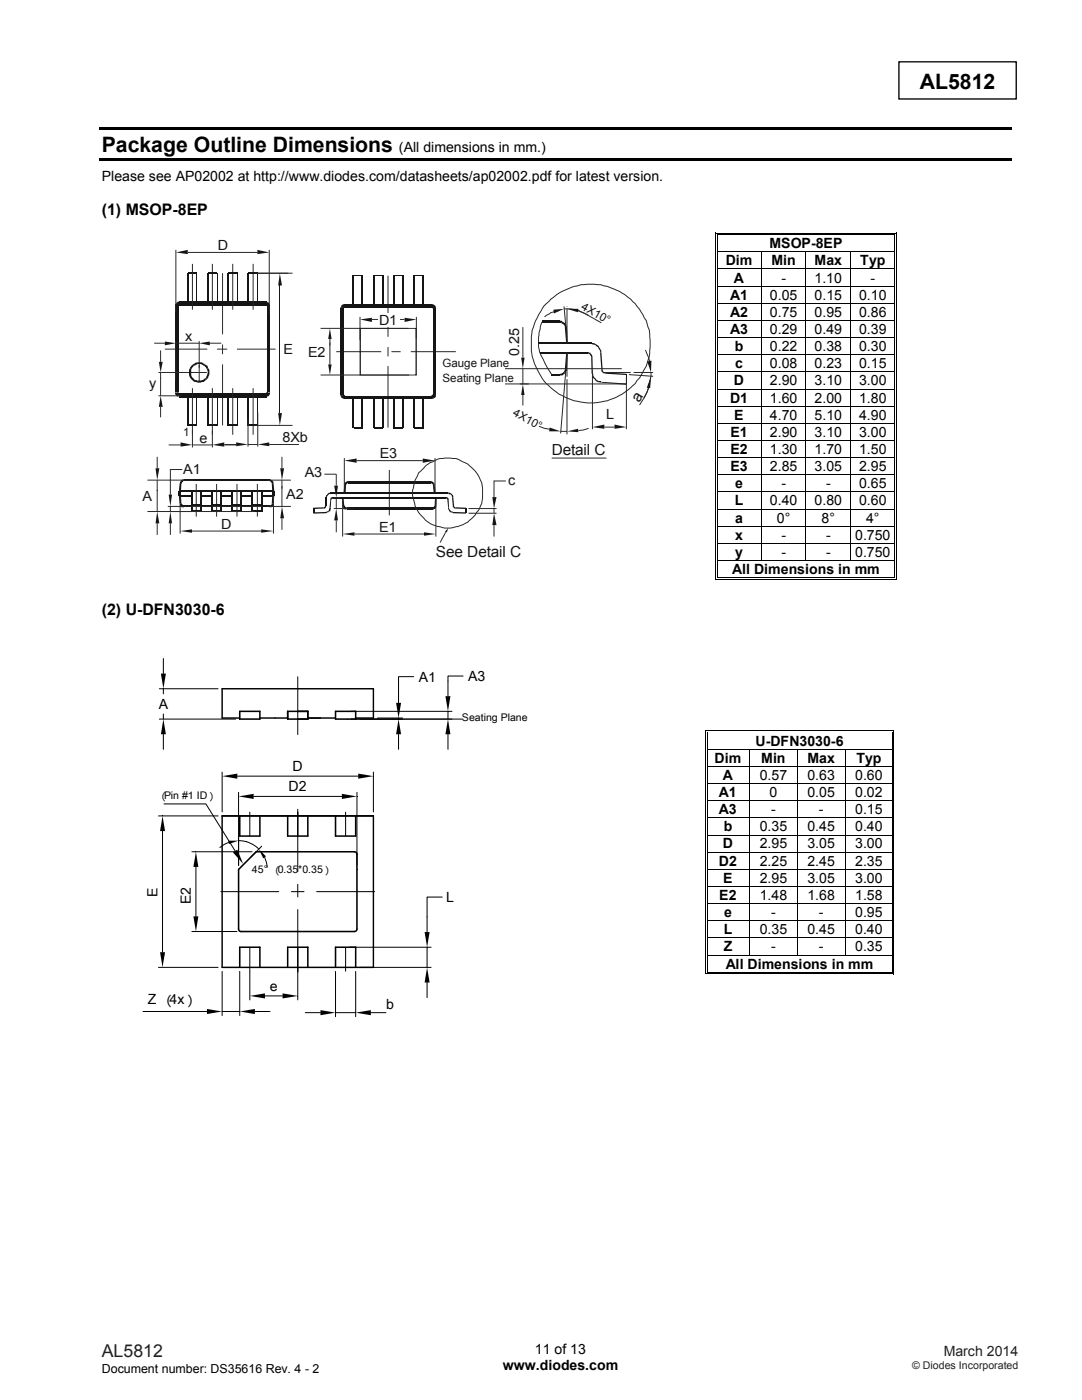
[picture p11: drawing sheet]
<svg xmlns="http://www.w3.org/2000/svg" width="216mm" height="279mm" viewBox="0 0 216 279" stroke-linecap="round" stroke-linejoin="round" font-family="sans-serif">
<defs><g id="words">
<g font-size="4.2">
<text x="183.6" y="17.7">AL5812</text>
<text x="20.3" y="30.3">Package Outline Dimensions</text>
</g>
<text font-size="3.5" fill="#231f20" x="20.3" y="270.9">AL5812</text>
<g font-size="3.2">
<text x="20.3" y="42.9">(1) MSOP-8EP</text>
<text x="20.3" y="122.8">(2) U-DFN3030-6</text>
</g>
<g font-size="3" fill="#131516">
<text x="127.5" y="80.4" transform="rotate(-58 127.5 80.4)">a</text>
<text x="110.1" y="90.8">Detail C</text>
<text x="87" y="111.1">See Detail C</text>
</g>
<g font-size="2.8">
<text x="79.6" y="30.3">(All dimensions in mm.)</text>
<text x="20.3" y="36.1">Please see AP02002 at http://www.diodes.com/datasheets/ap02002.pdf for latest version.</text>
<text x="144.8" y="53">Dim</text>
<text x="153.5" y="49.6">MSOP-8EP</text>
<text x="153.9" y="53">Min</text>
<text x="162.5" y="53">Max</text>
<text x="171.7" y="53">Typ</text>
<text x="145.7" y="59.8">A1</text>
<text x="146.5" y="56.4">A</text>
<text x="153.6" y="59.8">0.05</text>
<text x="155.9" y="56.4">-</text>
<text x="162.5" y="59.8">0.15</text>
<text x="162.5" y="56.4">1.10</text>
<text x="171.4" y="59.8">0.10</text>
<text x="173.7" y="56.4">-</text>
<text x="145.7" y="63.2">A2</text>
<text x="153.6" y="63.2">0.75</text>
<text x="162.5" y="63.2">0.95</text>
<text x="171.4" y="63.2">0.86</text>
<text x="145.7" y="66.7">A3</text>
<text x="146.6" y="70.1">b</text>
<text x="153.6" y="70.1">0.22</text>
<text x="153.6" y="66.7">0.29</text>
<text x="162.5" y="70.1">0.38</text>
<text x="162.5" y="66.7">0.49</text>
<text x="171.4" y="70.1">0.30</text>
<text x="171.4" y="66.7">0.39</text>
<text x="146.5" y="76.9">D</text>
<text x="146.7" y="73.5">c</text>
<text x="153.6" y="76.9">2.90</text>
<text x="153.6" y="73.5">0.08</text>
<text x="162.5" y="76.9">3.10</text>
<text x="162.5" y="73.5">0.23</text>
<text x="171.4" y="76.9">3.00</text>
<text x="171.4" y="73.5">0.15</text>
<text x="145.7" y="80.3">D1</text>
<text x="146.5" y="83.8">E</text>
<text x="153.6" y="83.8">4.70</text>
<text x="153.6" y="80.3">1.60</text>
<text x="162.5" y="80.3">2.00</text>
<text x="162.5" y="83.8">5.10</text>
<text x="171.4" y="80.3">1.80</text>
<text x="171.4" y="83.8">4.90</text>
<text x="145.7" y="87.2">E1</text>
<text x="153.6" y="87.2">2.90</text>
<text x="162.5" y="87.2">3.10</text>
<text x="171.4" y="87.2">3.00</text>
<text x="145.7" y="90.6">E2</text>
<text x="145.7" y="94">E3</text>
<text x="153.6" y="90.6">1.30</text>
<text x="153.6" y="94">2.85</text>
<text x="162.5" y="90.6">1.70</text>
<text x="162.5" y="94">3.05</text>
<text x="171.4" y="90.6">1.50</text>
<text x="171.4" y="94">2.95</text>
<text x="146.6" y="100.9">L</text>
<text x="146.7" y="97.5">e</text>
<text x="153.6" y="100.9">0.40</text>
<text x="155.9" y="97.5">-</text>
<text x="162.5" y="100.9">0.80</text>
<text x="164.8" y="97.5">-</text>
<text x="171.4" y="100.9">0.60</text>
<text x="171.4" y="97.5">0.65</text>
<text x="146.7" y="104.3">a</text>
<text x="146.7" y="107.7">x</text>
<text x="155" y="104.3">0°</text>
<text x="155.9" y="107.7">-</text>
<text x="163.9" y="104.3">8°</text>
<text x="164.8" y="107.7">-</text>
<text x="170.7" y="107.7">0.750</text>
<text x="172.8" y="104.3">4°</text>
<text x="146.7" y="111.1">y</text>
<text x="155.9" y="111.1">-</text>
<text x="164.8" y="111.1">-</text>
<text x="170.7" y="111.1">0.750</text>
<text x="146.1" y="114.6">All Dimensions in mm</text>
<text x="83.6" y="136.1">A1</text>
<text x="93.4" y="135.9">A3</text>
<text x="31.7" y="141.5">A</text>
<text x="150.8" y="148.8">U-DFN3030-6</text>
<text x="58.4" y="153.9">D</text>
<text x="142.6" y="152.2">Dim</text>
<text x="144.3" y="155.7">A</text>
<text x="151.6" y="155.7">0.57</text>
<text x="151.9" y="152.2">Min</text>
<text x="161.1" y="152.2">Max</text>
<text x="161.1" y="155.7">0.63</text>
<text x="170.6" y="155.7">0.60</text>
<text x="170.9" y="152.2">Typ</text>
<text x="57.6" y="157.9">D2</text>
<text x="143.5" y="159.1">A1</text>
<text x="153.5" y="159.1">0</text>
<text x="161.1" y="159.1">0.05</text>
<text x="170.6" y="159.1">0.02</text>
<text x="143.5" y="162.5">A3</text>
<text x="144.4" y="165.9">b</text>
<text x="151.6" y="165.9">0.35</text>
<text x="153.9" y="162.5">-</text>
<text x="161.1" y="165.9">0.45</text>
<text x="163.4" y="162.5">-</text>
<text x="170.6" y="165.9">0.40</text>
<text x="170.7" y="162.5">0.15</text>
<text x="143.5" y="172.8">D2</text>
<text x="144.3" y="169.3">D</text>
<text x="151.6" y="169.3">2.95</text>
<text x="151.6" y="172.8">2.25</text>
<text x="161.1" y="169.3">3.05</text>
<text x="161.1" y="172.8">2.45</text>
<text x="170.6" y="169.3">3.00</text>
<text x="170.6" y="172.8">2.35</text>
<text x="31.4" y="178.9" transform="rotate(-90 31.4 178.9)">E</text>
<text x="143.5" y="179.6">E2</text>
<text x="144.3" y="176.2">E</text>
<text x="151.6" y="176.2">2.95</text>
<text x="151.6" y="179.6">1.48</text>
<text x="161.1" y="176.2">3.05</text>
<text x="161.1" y="179.6">1.68</text>
<text x="170.6" y="176.2">3.00</text>
<text x="170.6" y="179.6">1.58</text>
<text x="38.1" y="180.4" transform="rotate(-90 38.1 180.4)">E2</text>
<text x="89" y="180">L</text>
<text x="144.5" y="183">e</text>
<text x="153.9" y="183">-</text>
<text x="163.4" y="183">-</text>
<text x="170.7" y="183">0.95</text>
<text x="144.4" y="186.5">L</text>
<text x="144.4" y="189.9">Z</text>
<text x="151.6" y="186.5">0.35</text>
<text x="153.9" y="189.9">-</text>
<text x="161.1" y="186.5">0.45</text>
<text x="163.4" y="189.9">-</text>
<text x="170.6" y="186.5">0.40</text>
<text x="170.7" y="189.9">0.35</text>
<text x="53.8" y="197.7">e</text>
<text x="144.8" y="193.3">All Dimensions in mm</text>
<text x="29.5" y="200.4">Z</text>
<text x="33.8" y="200.4">4x</text>
<text x="34.2" y="201.2" transform="rotate(-90 34.2 201.2)">︵</text>
<text x="39.8" y="201.2" transform="rotate(-90 39.8 201.2)">︶</text>
<text x="77.1" y="201.4">b</text>
<text x="100.3" y="273.5">www.diodes.com</text>
<text x="106.7" y="270.2">11 of 13</text>
</g>
<g font-size="2.8" fill="#131516">
<text x="43.5" y="49.9">D</text>
<text x="75.6" y="64.9">D1</text>
<text x="37" y="68.1">x</text>
<text x="56.6" y="70.7">E</text>
<text x="61.5" y="71.2">E2</text>
<text x="103.6" y="71" transform="rotate(-90 103.6 71)">0.25</text>
<text x="29.8" y="77.4">y</text>
<text x="120.9" y="83.6">L</text>
<text x="39.8" y="88.5">e</text>
<text x="56.3" y="88.3">8Xb</text>
<text x="36.5" y="94.6">A1</text>
<text x="60.8" y="95.2">A3</text>
<text x="75.8" y="91.4">E3</text>
<text x="28.4" y="100.1">A</text>
<text x="57.1" y="99.6">A2</text>
<text x="101.4" y="96.8">c</text>
<text x="44.2" y="105.6">D</text>
<text x="75.6" y="106.2">E1</text>
</g>
<text font-size="2.8" fill="#231f20" x="188.3" y="270.6">March 2014</text>
<text font-size="2.5" x="20.3" y="274">Document number: DS35616 Rev. 4 - 2</text>
<g font-size="2.3" fill="#131516">
<text x="115.8" y="61.7" transform="rotate(29 115.8 61.7)">4X10°</text>
<text x="88.3" y="76.3">Seating Plane</text>
<text x="88.3" y="73.2">Gauge Plane</text>
<text x="102.2" y="82.9" transform="rotate(29 102.2 82.9)">4X10°</text>
<text x="36.5" y="87.1">1</text>
</g>
<g font-size="2.1">
<text x="92.2" y="143.8">Seating Plane</text>
<text x="32.7" y="159.6">Pin #1 ID</text>
<text x="33" y="160.1" transform="rotate(-90 33 160.1)">︵</text>
<text x="43.6" y="160.1" transform="rotate(-90 43.6 160.1)">︶</text>
<text x="50.3" y="174.3">45°</text>
<text x="55.4" y="174.3">0.35*0.35</text>
<text x="55.7" y="174.8" transform="rotate(-90 55.7 174.8)">︵</text>
<text x="66.7" y="174.8" transform="rotate(-90 66.7 174.8)">︶</text>
</g>
<text font-size="2.1" fill="#231f20" x="182" y="273.2">© Diodes Incorporated</text>
</g></defs>
<path d="M179.4 12.3h23.4v7.4h-23.4z" fill="none" stroke="#000" stroke-width=".26"/>
<path d="M19.8 25.5h182v.5h-182zM19.8 31.6h182v.5h-182z" fill="#000"/>
<g fill="#fff">
<path d="M143.3 46.9h35.1v3.3h-35.1z"/>
<path d="M143.7 46.9h34.2v3.3h-34.2z"/>
</g>
<path d="M142.8 46.4h.1v.5h-.1zM142.8 46.4h.5v.2h-.5zM143.1 46.8h.2v.1h-.2z" fill="#000"/>
<path d="M143.3 46.5h35.1M143.3 46.8h35.1" fill="none" stroke="#000" stroke-width=".2"/>
<path d="M143.3 46.9h35.1z" fill="#fff"/>
<path d="M178.4 46.4h.5v.2h-.5zM178.4 46.8h.2v.1h-.2zM178.7 46.4h.2v.5h-.2z" fill="#000"/>
<path d="M142.9 46.9v3.3M143.2 46.9v3.3M178.5 46.9v3.3M178.8 46.9v3.3" fill="none" stroke="#000" stroke-width=".2"/>
<g fill="#fff">
<path d="M143.3 50.4h8.5v3.2h-8.5z"/>
<path d="M143.7 50.4h7.5v3.2h-7.5z"/>
<path d="M152 50.4h8.7v3.2h-8.7z"/>
<path d="M152.6 50.4h7.5v3.2h-7.5z"/>
<path d="M160.9 50.4h8.8v3.2h-8.8z"/>
<path d="M161.5 50.4h7.5v3.2h-7.5z"/>
</g>
<path d="M142.8 50.2h.1v.2h-.1zM143.1 50.2h.2v.2h-.2zM178.4 50.2h.2v.2h-.2zM178.7 50.2h.2v.2h-.2z" fill="#000"/>
<path d="M142.9 50.4v3.2M143.2 50.4v3.2M143.3 50.3h35.1M151.9 50.4v3.2M160.8 50.4v3.2M169.7 50.4v3.2M178.5 50.4v3.2M178.8 50.4v3.2" fill="none" stroke="#000" stroke-width=".2"/>
<g fill="#fff">
<path d="M143.3 53.8h8.5v3.2h-8.5z"/>
<path d="M143.7 53.8h7.5v3.2h-7.5z"/>
<path d="M152 53.8h8.7v3.2h-8.7z"/>
<path d="M152.6 53.8h7.5v3.2h-7.5z"/>
<path d="M160.9 53.8h8.8v3.2h-8.8z"/>
<path d="M161.5 53.8h7.5v3.2h-7.5z"/>
</g>
<g fill="#000">
<path d="M142.8 53.6h.1v.2h-.1zM142.8 57h.1v.2h-.1zM143.1 53.6h.2v.2h-.2zM143.1 57h.2v.2h-.2zM178.4 53.6h.2v.2h-.2zM178.4 57h.2v.2h-.2zM178.7 53.6h.2v.2h-.2zM178.7 57h.2v.2h-.2zM142.8 60.5h.1v.1h-.1zM142.8 63.9h.1v.1h-.1zM142.8 67.3h.1v.2h-.1zM142.8 70.7h.1v.2h-.1z"/>
<path d="M142.8 74.1h.1v.2h-.1zM142.8 77.6h.1v.1h-.1zM143.1 60.5h.2v.1h-.2zM143.1 63.9h.2v.1h-.2zM143.1 67.3h.2v.2h-.2zM143.1 70.7h.2v.2h-.2zM143.1 74.1h.2v.2h-.2zM143.1 77.6h.2v.1h-.2zM178.4 60.5h.2v.1h-.2zM178.4 63.9h.2v.1h-.2zM178.4 67.3h.2v.2h-.2zM178.4 70.7h.2v.2h-.2z"/>
<path d="M178.4 74.1h.2v.2h-.2zM178.4 77.6h.2v.1h-.2zM178.7 60.5h.2v.1h-.2zM178.7 63.9h.2v.1h-.2zM178.7 67.3h.2v.2h-.2zM178.7 70.7h.2v.2h-.2zM178.7 74.1h.2v.2h-.2zM178.7 77.6h.2v.1h-.2z"/>
</g>
<g fill="none" stroke="#000" stroke-width=".2">
<path d="M142.9 53.8v3.2M142.9 57.2v3.3M143.2 53.8v3.2M143.2 57.2v3.3M143.3 53.7h35.1M143.3 57.1h35.1M151.9 53.8v3.2M151.9 57.2v3.3M160.8 53.8v3.2M160.8 57.2v3.3M169.7 53.8v3.2M169.7 57.2v3.3"/>
<path d="M178.5 53.8v3.2M178.5 57.2v3.3M178.8 53.8v3.2M178.8 57.2v3.3M142.9 60.6v3.3M142.9 64v3.3M142.9 67.5v3.2M142.9 70.9v3.2M142.9 74.3v3.3M142.9 77.7v3.3M143.2 60.6v3.3M143.2 64v3.3"/>
<path d="M143.2 67.5v3.2M143.2 70.9v3.2M143.2 74.3v3.3M143.2 77.7v3.3M143.3 60.5h35.1M143.3 63.9h35.1M143.3 67.4h35.1M143.3 70.8h35.1M143.3 74.2h35.1M143.3 77.6h35.1M151.9 60.6v3.3M151.9 64v3.3"/>
<path d="M151.9 67.5v3.2M151.9 70.9v3.2M151.9 74.3v3.3M151.9 77.7v3.3M160.8 60.6v3.3M160.8 64v3.3M160.8 67.5v3.2M160.8 70.9v3.2M160.8 74.3v3.3M160.8 77.7v3.3M169.7 60.6v3.3M169.7 64v3.3"/>
<path d="M169.7 67.5v3.2M169.7 70.9v3.2M169.7 74.3v3.3M169.7 77.7v3.3M178.5 60.6v3.3M178.5 64v3.3M178.5 67.5v3.2M178.5 70.9v3.2M178.5 74.3v3.3M178.5 77.7v3.3M178.8 60.6v3.3M178.8 64v3.3"/>
<path d="M178.8 67.5v3.2M178.8 70.9v3.2M178.8 74.3v3.3M178.8 77.7v3.3"/>
</g>
<g fill="#fff">
<path d="M143.3 81.2h8.5v3.2h-8.5z"/>
<path d="M143.7 81.2h7.5v3.2h-7.5z"/>
<path d="M152 81.2h8.7v3.2h-8.7z"/>
<path d="M152.6 81.2h7.5v3.2h-7.5z"/>
<path d="M160.9 81.2h8.8v3.2h-8.8z"/>
<path d="M161.5 81.2h7.5v3.2h-7.5z"/>
</g>
<g fill="#000">
<path d="M142.8 81h.1v.2h-.1zM142.8 84.4h.1v.2h-.1zM142.8 87.8h.1v.2h-.1zM142.8 91.2h.1v.2h-.1zM143.1 81h.2v.2h-.2zM143.1 84.4h.2v.2h-.2zM143.1 87.8h.2v.2h-.2zM143.1 91.2h.2v.2h-.2zM178.4 81h.2v.2h-.2zM178.4 84.4h.2v.2h-.2zM178.4 87.8h.2v.2h-.2zM178.4 91.2h.2v.2h-.2z"/>
<path d="M178.7 81h.2v.2h-.2zM178.7 84.4h.2v.2h-.2zM178.7 87.8h.2v.2h-.2zM178.7 91.2h.2v.2h-.2z"/>
</g>
<g fill="none" stroke="#000" stroke-width=".2">
<path d="M142.9 81.2v3.2M142.9 84.6v3.2M142.9 88v3.2M142.9 91.4v3.3M143.2 81.2v3.2M143.2 84.6v3.2M143.2 88v3.2M143.2 91.4v3.3M143.3 81.1h35.1M143.3 84.5h35.1M143.3 87.9h35.1M143.3 91.3h35.1"/>
<path d="M151.9 81.2v3.2M151.9 84.6v3.2M151.9 88v3.2M151.9 91.4v3.3M160.8 81.2v3.2M160.8 84.6v3.2M160.8 88v3.2M160.8 91.4v3.3M169.7 81.2v3.2M169.7 84.6v3.2M169.7 88v3.2M169.7 91.4v3.3"/>
<path d="M178.5 81.2v3.2M178.5 84.6v3.2M178.5 88v3.2M178.5 91.4v3.3M178.8 81.2v3.2M178.8 84.6v3.2M178.8 88v3.2M178.8 91.4v3.3"/>
</g>
<g fill="#fff">
<path d="M143.3 94.8h8.5v3.3h-8.5z"/>
<path d="M143.7 94.8h7.5v3.3h-7.5z"/>
<path d="M152 94.8h8.7v3.3h-8.7z"/>
<path d="M152.6 94.8h7.5v3.3h-7.5z"/>
<path d="M160.9 94.8h8.8v3.3h-8.8z"/>
<path d="M161.5 94.8h7.5v3.3h-7.5z"/>
</g>
<path d="M142.8 94.7h.1v.1h-.1zM143.1 94.7h.2v.1h-.2zM178.4 94.7h.2v.1h-.2zM178.7 94.7h.2v.1h-.2z" fill="#000"/>
<path d="M142.9 94.8v3.3M143.2 94.8v3.3M143.3 94.7h35.1M151.9 94.8v3.3M160.8 94.8v3.3M169.7 94.8v3.3M178.5 94.8v3.3M178.8 94.8v3.3" fill="none" stroke="#000" stroke-width=".2"/>
<g fill="#fff">
<path d="M143.3 98.3h8.5v3.2h-8.5z"/>
<path d="M143.7 98.3h7.5v3.2h-7.5z"/>
<path d="M152 98.3h8.7v3.2h-8.7z"/>
<path d="M152.6 98.3h7.5v3.2h-7.5z"/>
<path d="M160.9 98.3h8.8v3.2h-8.8z"/>
<path d="M161.5 98.3h7.5v3.2h-7.5z"/>
</g>
<path d="M142.8 98.1h.1v.2h-.1zM143.1 98.1h.2v.2h-.2zM178.4 98.1h.2v.2h-.2zM178.7 98.1h.2v.2h-.2z" fill="#000"/>
<path d="M142.9 98.3v3.2M143.2 98.3v3.2M143.3 98.2h35.1M151.9 98.3v3.2M160.8 98.3v3.2M169.7 98.3v3.2M178.5 98.3v3.2M178.8 98.3v3.2" fill="none" stroke="#000" stroke-width=".2"/>
<g fill="#fff">
<path d="M143.3 101.7h8.5v3.2h-8.5z"/>
<path d="M143.7 101.7h7.5v3.2h-7.5z"/>
<path d="M152 101.7h8.7v3.2h-8.7z"/>
<path d="M152.6 101.7h7.5v3.2h-7.5z"/>
<path d="M160.9 101.7h8.8v3.2h-8.8z"/>
<path d="M161.5 101.7h7.5v3.2h-7.5z"/>
</g>
<path d="M142.8 101.5h.1v.2h-.1zM143.1 101.5h.2v.2h-.2zM178.4 101.5h.2v.2h-.2zM178.7 101.5h.2v.2h-.2z" fill="#000"/>
<path d="M142.9 101.7v3.2M143.2 101.7v3.2M143.3 101.6h35.1M151.9 101.7v3.2M160.8 101.7v3.2M169.7 101.7v3.2M178.5 101.7v3.2M178.8 101.7v3.2" fill="none" stroke="#000" stroke-width=".2"/>
<g fill="#fff">
<path d="M143.3 105.1h8.5v3.3h-8.5z"/>
<path d="M143.7 105.1h7.5v3.3h-7.5z"/>
<path d="M152 105.1h8.7v3.3h-8.7z"/>
<path d="M152.6 105.1h7.5v3.3h-7.5z"/>
<path d="M160.9 105.1h8.8v3.3h-8.8z"/>
<path d="M161.5 105.1h7.5v3.3h-7.5z"/>
</g>
<path d="M142.8 104.9h.1v.2h-.1zM143.1 104.9h.2v.2h-.2zM178.4 104.9h.2v.2h-.2zM178.7 104.9h.2v.2h-.2z" fill="#000"/>
<path d="M142.9 105.1v3.3M143.2 105.1v3.3M143.3 105h35.1M151.9 105.1v3.3M160.8 105.1v3.3M169.7 105.1v3.3M178.5 105.1v3.3M178.8 105.1v3.3" fill="none" stroke="#000" stroke-width=".2"/>
<g fill="#fff">
<path d="M143.3 108.5h8.5v3.3h-8.5z"/>
<path d="M143.7 108.5h7.5v3.3h-7.5z"/>
<path d="M152 108.5h8.7v3.3h-8.7z"/>
<path d="M152.6 108.5h7.5v3.3h-7.5z"/>
<path d="M160.9 108.5h8.8v3.3h-8.8z"/>
<path d="M161.5 108.5h7.5v3.3h-7.5z"/>
</g>
<g fill="#000">
<path d="M142.8 108.4h.1v.1h-.1zM142.8 111.8h.1v.2h-.1zM142.8 115.5h.5v.2h-.5zM143.1 108.4h.2v.1h-.2zM143.1 111.8h.2v.2h-.2zM143.1 115.2h.2v.2h-.2zM178.4 108.4h.2v.1h-.2zM178.4 111.8h.2v.2h-.2zM178.4 115.5h.5v.2h-.5zM178.4 115.2h.2v.2h-.2zM178.7 108.4h.2v.1h-.2zM178.7 111.8h.2v.2h-.2z"/>
<path d="M178.7 115.2h.2v.5h-.2z"/>
</g>
<g fill="none" stroke="#000" stroke-width=".2">
<path d="M142.9 108.5v3.3M142.9 112v3.7M143.2 108.5v3.3M143.2 112v3.2M143.3 108.4h35.1M143.3 111.9h35.1M143.3 115.6h35.1M143.3 115.3h35.1M151.9 108.5v3.3M160.8 108.5v3.3M169.7 108.5v3.3M178.5 108.5v3.3"/>
<path d="M178.5 112v3.2M178.8 108.5v3.3M178.8 112v3.2"/>
</g>
<g fill="#fff">
<path d="M141.2 146.2h36.7v3.3h-36.7z"/>
<path d="M141.6 146.2h35.8v3.3h-35.8z"/>
</g>
<path d="M140.7 145.7h.2v.5h-.2zM140.7 145.7h.5v.1h-.5zM141 146h.2v.2h-.2z" fill="#000"/>
<path d="M141.2 145.8h36.7M141.2 146.1h36.7" fill="none" stroke="#000" stroke-width=".2"/>
<path d="M141.2 146.2h36.7z" fill="#fff"/>
<path d="M177.9 145.7h.5v.1h-.5zM177.9 146h.2v.2h-.2zM178.2 145.7h.2v.5h-.2z" fill="#000"/>
<path d="M140.8 146.2v3.3M141.1 146.2v3.3M178 146.2v3.3M178.3 146.2v3.3" fill="none" stroke="#000" stroke-width=".2"/>
<g fill="#fff">
<path d="M141.2 149.6h8.3v3.3h-8.3z"/>
<path d="M141.6 149.6h7.3v3.3h-7.3z"/>
<path d="M149.7 149.6h9.3v3.3h-9.3z"/>
<path d="M150.3 149.6h8.1v3.3h-8.1z"/>
<path d="M159.2 149.6h9.4v3.3h-9.4z"/>
<path d="M159.8 149.6h8.1v3.3h-8.1z"/>
</g>
<path d="M140.7 149.5h.2v.1h-.2zM141 149.5h.2v.1h-.2zM177.9 149.5h.2v.1h-.2zM178.2 149.5h.2v.1h-.2z" fill="#000"/>
<path d="M140.8 149.6v3.3M141.1 149.6v3.3M141.2 149.5h36.7M149.6 149.6v3.3M159.1 149.6v3.3M168.6 149.6v3.3M178 149.6v3.3M178.3 149.6v3.3" fill="none" stroke="#000" stroke-width=".2"/>
<g fill="#fff">
<path d="M141.2 153.1h8.3v3.2h-8.3z"/>
<path d="M141.6 153.1h7.3v3.2h-7.3z"/>
<path d="M149.7 153.1h9.3v3.2h-9.3z"/>
<path d="M150.3 153.1h8.1v3.2h-8.1z"/>
<path d="M159.2 153.1h9.4v3.2h-9.4z"/>
<path d="M159.8 153.1h8.1v3.2h-8.1z"/>
</g>
<g fill="#000">
<path d="M140.7 152.9h.2v.1h-.2zM140.7 156.3h.2v.2h-.2zM140.7 159.7h.2v.2h-.2zM141 152.9h.2v.1h-.2zM141 156.3h.2v.2h-.2zM141 159.7h.2v.2h-.2zM177.9 152.9h.2v.1h-.2zM177.9 156.3h.2v.2h-.2zM177.9 159.7h.2v.2h-.2zM178.2 152.9h.2v.1h-.2zM178.2 156.3h.2v.2h-.2zM178.2 159.7h.2v.2h-.2z"/>
<path d="M140.7 163.1h.2v.2h-.2zM140.7 166.6h.2v.1h-.2zM141 163.1h.2v.2h-.2zM141 166.6h.2v.1h-.2zM177.9 163.1h.2v.2h-.2zM177.9 166.6h.2v.1h-.2zM178.2 163.1h.2v.2h-.2zM178.2 166.6h.2v.1h-.2z"/>
</g>
<g fill="none" stroke="#000" stroke-width=".2">
<path d="M140.8 153v3.3M140.8 156.5v3.2M140.8 159.9v3.2M141.1 153v3.3M141.1 156.5v3.2M141.1 159.9v3.2M141.2 153h36.7M141.2 156.4h36.7M141.2 159.8h36.7M149.6 153v3.3M149.6 156.5v3.2M149.6 159.9v3.2"/>
<path d="M159.1 153v3.3M159.1 156.5v3.2M159.1 159.9v3.2M168.6 153v3.3M168.6 156.5v3.2M168.6 159.9v3.2M178 153v3.3M178 156.5v3.2M178 159.9v3.2M178.3 153v3.3M178.3 156.5v3.2M178.3 159.9v3.2"/>
<path d="M140.8 163.3v3.3M140.8 166.7v3.3M141.1 163.3v3.3M141.1 166.7v3.3M141.2 163.2h36.7M141.2 166.6h36.7M149.6 163.3v3.3M149.6 166.7v3.3M159.1 163.3v3.3M159.1 166.7v3.3M168.6 163.3v3.3M168.6 166.7v3.3"/>
<path d="M178 163.3v3.3M178 166.7v3.3M178.3 163.3v3.3M178.3 166.7v3.3"/>
</g>
<g fill="#fff">
<path d="M141.2 170.2h8.3v3.2h-8.3z"/>
<path d="M141.6 170.2h7.3v3.2h-7.3z"/>
<path d="M149.7 170.2h9.3v3.2h-9.3z"/>
<path d="M150.3 170.2h8.1v3.2h-8.1z"/>
<path d="M159.2 170.2h9.4v3.2h-9.4z"/>
<path d="M159.8 170.2h8.1v3.2h-8.1z"/>
</g>
<path d="M140.7 170h.2v.2h-.2zM141 170h.2v.2h-.2zM177.9 170h.2v.2h-.2zM178.2 170h.2v.2h-.2z" fill="#000"/>
<path d="M140.8 170.2v3.2M141.1 170.2v3.2M141.2 170.1h36.7M149.6 170.2v3.2M159.1 170.2v3.2M168.6 170.2v3.2M178 170.2v3.2M178.3 170.2v3.2" fill="none" stroke="#000" stroke-width=".2"/>
<g fill="#fff">
<path d="M141.2 173.6h8.3v3.2h-8.3z"/>
<path d="M141.6 173.6h7.3v3.2h-7.3z"/>
<path d="M149.7 173.6h9.3v3.2h-9.3z"/>
<path d="M150.3 173.6h8.1v3.2h-8.1z"/>
<path d="M159.2 173.6h9.4v3.2h-9.4z"/>
<path d="M159.8 173.6h8.1v3.2h-8.1z"/>
</g>
<path d="M140.7 173.4h.2v.2h-.2zM141 173.4h.2v.2h-.2zM177.9 173.4h.2v.2h-.2zM178.2 173.4h.2v.2h-.2z" fill="#000"/>
<path d="M140.8 173.6v3.2M141.1 173.6v3.2M141.2 173.5h36.7M149.6 173.6v3.2M159.1 173.6v3.2M168.6 173.6v3.2M178 173.6v3.2M178.3 173.6v3.2" fill="none" stroke="#000" stroke-width=".2"/>
<g fill="#fff">
<path d="M141.2 177h8.3v3.3h-8.3z"/>
<path d="M141.6 177h7.3v3.3h-7.3z"/>
<path d="M149.7 177h9.3v3.3h-9.3z"/>
<path d="M150.3 177h8.1v3.3h-8.1z"/>
<path d="M159.2 177h9.4v3.3h-9.4z"/>
<path d="M159.8 177h8.1v3.3h-8.1z"/>
</g>
<path d="M140.7 176.8h.2v.2h-.2zM141 176.8h.2v.2h-.2zM177.9 176.8h.2v.2h-.2zM178.2 176.8h.2v.2h-.2z" fill="#000"/>
<path d="M140.8 177v3.3M141.1 177v3.3M141.2 176.9h36.7M149.6 177v3.3M159.1 177v3.3M168.6 177v3.3M178 177v3.3M178.3 177v3.3" fill="none" stroke="#000" stroke-width=".2"/>
<g fill="#fff">
<path d="M141.2 180.4h8.3v3.3h-8.3z"/>
<path d="M141.6 180.4h7.3v3.3h-7.3z"/>
<path d="M149.7 180.4h9.3v3.3h-9.3z"/>
<path d="M150.3 180.4h8.1v3.3h-8.1z"/>
<path d="M159.2 180.4h9.4v3.3h-9.4z"/>
<path d="M159.8 180.4h8.1v3.3h-8.1z"/>
</g>
<path d="M140.7 180.3h.2v.1h-.2zM141 180.3h.2v.1h-.2zM177.9 180.3h.2v.1h-.2zM178.2 180.3h.2v.1h-.2z" fill="#000"/>
<path d="M140.8 180.4v3.3M141.1 180.4v3.3M141.2 180.3h36.7M149.6 180.4v3.3M159.1 180.4v3.3M168.6 180.4v3.3M178 180.4v3.3M178.3 180.4v3.3" fill="none" stroke="#000" stroke-width=".2"/>
<g fill="#fff">
<path d="M141.2 183.9h8.3v3.2h-8.3z"/>
<path d="M141.6 183.9h7.3v3.2h-7.3z"/>
<path d="M149.7 183.9h9.3v3.2h-9.3z"/>
<path d="M150.3 183.9h8.1v3.2h-8.1z"/>
<path d="M159.2 183.9h9.4v3.2h-9.4z"/>
<path d="M159.8 183.9h8.1v3.2h-8.1z"/>
</g>
<path d="M140.7 183.7h.2v.1h-.2zM141 183.7h.2v.1h-.2zM177.9 183.7h.2v.1h-.2zM178.2 183.7h.2v.1h-.2z" fill="#000"/>
<path d="M140.8 183.8v3.3M141.1 183.8v3.3M141.2 183.7h36.7M149.6 183.8v3.3M159.1 183.8v3.3M168.6 183.8v3.3M178 183.8v3.3M178.3 183.8v3.3" fill="none" stroke="#000" stroke-width=".2"/>
<g fill="#fff">
<path d="M141.2 187.3h8.3v3.2h-8.3z"/>
<path d="M141.6 187.3h7.3v3.2h-7.3z"/>
<path d="M149.7 187.3h9.3v3.2h-9.3z"/>
<path d="M150.3 187.3h8.1v3.2h-8.1z"/>
<path d="M159.2 187.3h9.4v3.2h-9.4z"/>
<path d="M159.8 187.3h8.1v3.2h-8.1z"/>
</g>
<g fill="#000">
<path d="M140.7 187.1h.2v.2h-.2zM140.7 190.5h.2v.2h-.2zM140.7 194.3h.5v.2h-.5zM141 187.1h.2v.2h-.2zM141 190.5h.2v.2h-.2zM141 194h.2v.1h-.2zM177.9 187.1h.2v.2h-.2zM177.9 190.5h.2v.2h-.2zM177.9 194.3h.5v.2h-.5zM177.9 194h.2v.1h-.2zM178.2 187.1h.2v.2h-.2zM178.2 190.5h.2v.2h-.2z"/>
<path d="M178.2 194h.2v.5h-.2z"/>
</g>
<g fill="none" stroke="#000" stroke-width=".2">
<path d="M140.8 187.3v3.2M140.8 190.7v3.8M141.1 187.3v3.2M141.1 190.7v3.3M141.2 187.2h36.7M141.2 190.6h36.7M141.2 194.4h36.7M141.2 194h36.7M149.6 187.3v3.2M159.1 187.3v3.2M168.6 187.3v3.2M178 187.3v3.2"/>
<path d="M178 190.7v3.3M178.3 187.3v3.2M178.3 190.7v3.3"/>
</g>
<path d="M44.4 54.5v12.2M32.9 69.7h8.5M43.3 69.7h2M44.4 68.7v2M44.4 72.7v12.2M47.3 69.7h7.7" fill="none" stroke="#23282b" stroke-width=".2"/>
<path d="M53 78.9l.1-.1 .3 .3-.2 .1zM53.1 78.8l.1-.1v.2zM53.2 78.7h.3v.4h-.3zM53.5 78.9l.1 .2zM53.3 78.8l.2-.1 .2 .2-.1 .2zM53.6 78.8l.1 .1zM53.4 78.7h.3v.1h-.3zM53.4 78.7h.2zM53.6 78.4l.2 .3-.1 .1-.2-.2zM53.7 78.6h.2zM53.6 78.3h.3v.3h-.3z" fill="#131516"/>
<path d="M53.7 61v17.3" fill="none" stroke="#131516" stroke-width=".34"/>
<path d="M53.6 60.9l.3 .1zM53.7 60.9h.2zM53.5 60.9l.2-.3 .1 .2-.2 .2zM53.4 60.8h.2zM53.4 60.6h.3v.2h-.3zM53.6 60.6l.1-.1zM53.3 60.6l.3-.2 .1 .1-.2 .3zM53.6 60.4l-.1 .1zM53.3 60.3l.3 .1-.2 .3-.3-.2zM53.2 60.2v.2zM53.1 60.2l.1 .4z" fill="#131516"/>
<path d="M35.7 60.4h17.4" fill="none" stroke="#131516" stroke-width=".42"/>
<path d="M35.5 60.2h.2v.4h-.2zM35.4 60.2l.1 .2zM35.3 60.4l.1-.1 .3 .2-.2 .1zM35.3 60.4l.2 .2-.1 .2-.2-.3zM35.2 60.5l.2 .3-.1 .1-.2-.3zM34.9 60.8l.2-.2 .2 .3-.1 .1zM34.9 60.8l.2 .1zM34.9 60.9l.4 .1z" fill="#131516"/>
<path d="M35.1 61v17.3" fill="none" stroke="#131516" stroke-width=".34"/>
<path d="M34.9 78.3h.4v.3h-.4zM34.9 78.6h.2zM35.2 78.4l.1 .2-.2 .2-.2-.1zM35.3 78.6l.1 .1-.2 .2-.1-.1zM35.2 78.9l.2-.2 .1 .1-.2 .3zM35.4 78.9v.2h-.1zM35.4 78.7l.1 .4zM35.5 78.7l.2 .1-.2 .1zM35.4 79.1l.3-.3 .1 .1-.3 .3z" fill="#131516"/>
<path d="M35.7 79h17.4" fill="none" stroke="#131516" stroke-width=".42"/>
<path d="M53.1 78.5l.1 .3zM53.2 78.7l.2 .1h-.2zM53.2 78.4l.3 .3-.1 .1-.3-.2zM53.3 78.6h.3zM53.1 78.4h.5v.2h-.5zM53.1 78.3l.2 .1zM53.3 78.1l.3 .3-.1 .2-.3-.3z" fill="#131516"/>
<path d="M53.5 61v17.3" fill="none" stroke="#131516" stroke-width=".34"/>
<path d="M53.5 60.8l.1 .1-.3 .2-.1-.1zM53.1 60.9h.2l-.1 .1zM53.1 60.8l.5 .1zM53.3 60.6h.3v.2h-.3zM53.2 60.6l.1 .4zM53.1 60.6l.1 .4z" fill="#131516"/>
<path d="M35.7 60.8h17.4" fill="none" stroke="#131516" stroke-width=".34"/>
<path d="M35.5 60.6h.2v.4h-.2zM35.4 60.6l.1 .2zM35.3 60.8l.1-.2 .3 .3-.2 .1zM35.3 60.8l.1 .1zM35.3 60.9l.3 .1z" fill="#131516"/>
<path d="M35.4 61v17.3" fill="none" stroke="#131516" stroke-width=".34"/>
<path d="M35.3 78.3l.3 .1zM35.3 78.4h.1l-.1 .2zM35.5 78.3l.2 .1-.3 .3-.1-.1zM35.7 78.4v.2h-.2zM35.3 78.6l.4 .1zM35.3 78.7h.2v.1h-.2zM35.5 78.5h.2v.3h-.2z" fill="#131516"/>
<path d="M35.7 78.7h17.4" fill="none" stroke="#131516" stroke-width=".34"/>
<path d="M37.4 54.5v5.9" fill="none" stroke="#131516" stroke-width=".25"/>
<path d="M39.2 54.5v5.9" fill="none" stroke="#131516" stroke-width=".2"/>
<path d="M37.5 54.4h1.7v.3h-1.7z" fill="#131516"/>
<path d="M38.4 52.7v9.1M42.4 52.7v9.1" fill="none" stroke="#23282b" stroke-width=".2"/>
<path d="M43.3 54.5v5.9" fill="none" stroke="#131516" stroke-width=".2"/>
<path d="M41.5 54.5v5.9" fill="none" stroke="#131516" stroke-width=".25"/>
<path d="M41.5 54.4h1.8v.3h-1.8z" fill="#131516"/>
<path d="M46.4 52.7v9.1" fill="none" stroke="#23282b" stroke-width=".2"/>
<path d="M47.4 54.5v5.9" fill="none" stroke="#131516" stroke-width=".2"/>
<path d="M45.5 54.5v5.9" fill="none" stroke="#131516" stroke-width=".25"/>
<path d="M45.4 54.4h2v.3h-2z" fill="#131516"/>
<path d="M50.5 52.7v9.1" fill="none" stroke="#23282b" stroke-width=".2"/>
<path d="M51.4 54.5v5.9" fill="none" stroke="#131516" stroke-width=".2"/>
<path d="M49.5 54.5v5.9" fill="none" stroke="#131516" stroke-width=".25"/>
<path d="M49.5 54.4h1.9v.3h-1.9z" fill="#131516"/>
<path d="M38.4 77.5v9.3M42.4 77.5v9.3M46.4 77.5v9.3M50.5 77.5v9.3" fill="none" stroke="#23282b" stroke-width=".2"/>
<path d="M41.5 84.7h1.8v.3h-1.8z" fill="#131516"/>
<path d="M37.4 79v5.9M41.5 79v5.9" fill="none" stroke="#131516" stroke-width=".25"/>
<path d="M39.2 79v5.9" fill="none" stroke="#131516" stroke-width=".2"/>
<path d="M37.5 84.7h1.7v.3h-1.7z" fill="#131516"/>
<path d="M43.3 79v5.9M47.4 79v5.9" fill="none" stroke="#131516" stroke-width=".2"/>
<path d="M45.5 79v5.9" fill="none" stroke="#131516" stroke-width=".25"/>
<path d="M45.4 84.7h2v.3h-2z" fill="#131516"/>
<path d="M51.4 79v5.9" fill="none" stroke="#131516" stroke-width=".2"/>
<path d="M49.5 79v5.9" fill="none" stroke="#131516" stroke-width=".25"/>
<path d="M49.5 84.7h1.9v.3h-1.9z" fill="#131516"/>
<path d="M36.7 95.8h17.1" fill="none" stroke="#131516" stroke-width=".34"/>
<path d="M36.7 100.9h1.6v.3h-1.6z" fill="#131516"/>
<path d="M35.9 98h18.7M35.9 99h2.4" fill="none" stroke="#131516" stroke-width=".34"/>
<path d="M39.2 96.6v6.5" fill="none" stroke="#23282b" stroke-width=".2"/>
<path d="M38.3 98v4.1M40 98v4.1" fill="none" stroke="#131516" stroke-width=".25"/>
<g fill="#131516">
<path d="M38.3 101.9h1.8v.3h-1.8z"/>
<path d="M42.2 101.9h2v.3h-2z"/>
</g>
<path d="M43.2 96.6v6.5M47.3 96.6v6.5M51.4 96.6v6.5" fill="none" stroke="#23282b" stroke-width=".2"/>
<path d="M42.2 98v4.1M44.1 98v4.1M46.3 98v4.1M48.2 98v4.1" fill="none" stroke="#131516" stroke-width=".25"/>
<path d="M46.3 101.9h1.9v.3h-1.9z" fill="#131516"/>
<path d="M50.4 98v4.1M52.2 98v4.1" fill="none" stroke="#131516" stroke-width=".25"/>
<g fill="#131516">
<path d="M50.3 101.9h2v.3h-2z"/>
<path d="M35.9 96.4h.3l-.1 1.6-.4-.1z"/>
<path d="M35.7 98h.4v1h-.4z"/>
<path d="M35.7 99h.4l.1 1.5h-.3z"/>
<path d="M54.2 96.4h.4l.1 1.5-.4 .1z"/>
<path d="M54.3 98h.4v1h-.4z"/>
<path d="M54.3 99h.4l-.1 1.5h-.4z"/>
<path d="M36.5 95.7h.2v.3h-.2zM36.4 95.7h.1v.1zM36.3 95.8l.1-.1 .2 .3-.1 .1zM36.4 96l.1 .1-.1 .1zM36.3 95.8l.1 .4zM36.1 95.8h.2v.2h-.2zM36.1 96l.3 .1zM36.3 96.1h.1v.1zM36 96.1l.1-.1 .3 .2-.1 .1zM35.9 96.2h.2zM35.9 96.2h.4v.1h-.4zM36.1 96.3l.2 .1zM35.9 96.3l.1-.1 .3 .2-.2 .2z"/>
<path d="M54.2 96.3l.4 .1zM54.6 96.2v.1h-.2zM54.1 96.3l.3-.2 .2 .1-.3 .2zM54.1 96.2h.2l-.2 .1zM54.1 96.1l.4 .1zM54.4 96l.1 .1h-.2zM54.1 96.1l.2-.3 .1 .2-.3 .2zM54.1 95.8h.2l-.2 .2zM54.1 95.8v.4zM53.9 96.1l.2-.1v.2zM53.8 96l.3-.3v.1l-.2 .3zM54 95.7v.1zM53.8 95.7h.2v.3h-.2z"/>
<path d="M53.8 100.9h.2v.3h-.2zM54 100.9l.1 .3zM54.1 101.1v.1zM53.9 101l.2-.2 .2 .3-.2 .1zM54.1 100.7l.3 .3-.1 .1-.2-.3zM54.1 100.7l.2-.1 .3 .3-.2 .1zM54.4 100.7h.2v.2zM54.2 100.5h.4v.2h-.4z"/>
<path d="M35.9 100.6l.3-.2 .1 .2-.4 .2zM36.1 100.7l.2-.1zM35.9 100.7l.4 .1zM35.9 100.8h.2v.3h-.2zM36.1 100.6h.2v.5h-.2zM36.3 100.6h.1v.2h-.1zM36.1 100.8h.3v.2h-.3zM36.1 101h.2zM36.1 101.1l.3-.3 .1 .2-.2 .2zM36.4 101.1l-.1 .1zM36.4 100.9h.1v.3h-.1zM36.5 100.9h.2v.3h-.2z"/>
</g>
<path d="M40.1 99h2.1M44.2 99h2.1M48.2 99h2.1M52.3 99h2.3" fill="none" stroke="#131516" stroke-width=".34"/>
<g fill="#131516">
<path d="M38.3 100.7h1.8v.3h-1.8z"/>
<path d="M42.2 100.7h2v.3h-2z"/>
<path d="M46.3 100.7h1.9v.3h-1.9z"/>
<path d="M50.3 100.7h2v.3h-2z"/>
</g>
<path d="M40.1 101.1h2.1M44.2 101.1h2.1M48.2 101.1h2.1" fill="none" stroke="#131516" stroke-width=".34"/>
<path d="M52.3 100.9h1.5v.3h-1.5z" fill="#131516"/>
<path d="M38.1 74.3h3.2M39.8 72.8v3.4M77.7 93.8v9" fill="none" stroke="#23282b" stroke-width=".2"/>
<path d="M69.5 96.2h16.5" fill="none" stroke="#131516" stroke-width=".42"/>
<path d="M86.4 96.8h.3l.3 1.6h-.4z" fill="#131516"/>
<path d="M69.2 101.5h17.1" fill="none" stroke="#131516" stroke-width=".42"/>
<path d="M68.2 99.3h.3l.2 1.7h-.3z" fill="#131516"/>
<path d="M66 98.3h23.4M66.5 99.3h22.5" fill="none" stroke="#131516" stroke-width=".25"/>
<g fill="#131516">
<path d="M89.3 99.8h.2l.1 1.5h-.2z"/>
<path d="M90.2 99.3h.2l.2 1.7h-.2z"/>
<path d="M90.2 99h.2v.3h-.2zM90.3 98.9l.1 .1-.1 .1-.2-.1zM90.1 98.9l.3 .1zM90.3 98.8l.1 .1h-.2zM90 98.8l.2-.2 .1 .2zM90.1 98.5l.1 .1-.2 .2-.1-.1zM90 98.4v.2zM89.8 98.4h.2l-.1 .3-.2-.1zM89.6 98.4h.2v.2h-.2zM89.6 98.4v.2zM89.4 98.3l.3 .1-.1 .2-.3-.2z"/>
</g>
<path d="M90.4 102.3h2.6" fill="none" stroke="#131516" stroke-width=".34"/>
<g fill="#131516">
<path d="M92.8 101.5h.3v.9h-.3z"/>
<path d="M68.7 96.8h.3v1.6h-.5z"/>
<path d="M86.8 99.3h.3v1.7h-.4z"/>
<path d="M89.4 101.3h.2v.3h-.2zM89.6 101.5l.1 .1-.2 .1h-.1zM89.6 101.7h.2zM89.5 101.7h.3l.1 .2-.2 .1zM89.8 101.9l-.1 .1zM89.7 102l.2-.2v.2l-.1 .2zM89.9 102l.2 .1-.2 .2-.1-.1zM89.9 102.3l.1-.1zM90 102.1h.2v.2h-.2zM90.3 102.1l.1 .1-.1 .1h-.2z"/>
<path d="M89.3 99.6h.2v.2h-.2zM89.3 99.5l.2 .1zM89.4 99.5h.1zM89.3 99.4l.2 .1-.2 .1-.1-.1zM89.1 99.4l.2-.2v.2l-.1 .1zM89 99.2h.2v.3h-.2z"/>
<path d="M69.4 96l.1 .4zM69.3 96l.1 .2-.2-.1zM69.1 96.2l.1-.1 .3 .2-.1 .1zM69.2 96.3l.2 .1-.2 .1zM69.1 96.2l.1 .3zM69 96.2h.1v.1zM69 96.2l.2 .2-.1 .2-.2-.3zM68.8 96.3l.2 .1zM68.8 96.4h.3v.2h-.3zM69 96.6l.1 .1zM68.7 96.6l.2-.2 .2 .3-.1 .1zM68.7 96.6l.2 .1zM68.7 96.7h.3v.1h-.3z"/>
<path d="M68.6 100.8l.2 .2-.3 .2-.1-.1zM68.6 101.1l.2-.1zM68.5 101.1h.3v.1h-.3zM68.5 101.2h.1zM68.8 101.1l.1 .1-.3 .3-.1-.2zM68.7 101.3l-.1 .2zM68.7 101.2h.2v.3h-.2zM68.9 101.2h.1v.1h-.1zM68.7 101.3h.3v.2h-.3zM68.7 101.5h.2v.2h-.2zM68.9 101.2h.2v.5h-.2zM69.1 101.2l.1 .5z"/>
<path d="M86.3 101.2l.1 .5zM86.4 101.2h.2v.5h-.2zM86.6 101.5v.2zM86.4 101.3l.2-.1 .2 .3-.2 .1zM86.6 101.2v.1zM86.6 101.2h.2v.3h-.2zM86.8 101.3h.2v.2h-.2zM86.6 101.2l.4 .1zM86.6 101.1l.2 .1h-.2zM86.6 101.1l.1-.1 .3 .2-.1 .1zM86.9 101.1l.2 .1h-.1zM86.7 101l.4 .1z"/>
<path d="M86.4 96.7h.3v.1h-.3zM86.4 96.6l.3 .1zM86.6 96.4l.1 .2h-.1zM86.6 96.3v.1l-.2 .3-.1-.1zM86.1 96.4l.3-.2 .2 .1-.3 .3zM86.3 96.2v.1zM86.1 96.2h.2v.3h-.2zM86.1 96.3v.2zM86 96.3l.2-.2 .1 .1-.3 .2zM86 96l.2 .1-.2 .1zM86 96v.4z"/>
</g>
<path d="M35.9 99v7.5M54.6 99v7.5M38.3 106h13.8" fill="none" stroke="#23282b" stroke-width=".2"/>
<g fill="#131516">
<path d="M35.9 106l2.4-.4v.7z"/>
<path d="M52.1 105.6l2.5 .4-2.5 .3z"/>
</g>
<path d="M29.4 95.8h9.3M31.4 91.2v2.3M31.4 95.8v6.3M29.4 102.1h8.4M31.4 104.5v2.2" fill="none" stroke="#23282b" stroke-width=".2"/>
<g fill="#131516">
<path d="M31 93.5h.8l-.4 2.3z"/>
<path d="M31.4 102.1l.4 2.4h-.8z"/>
</g>
<path d="M36.4 93.7h-2.4v5M33.5 102.1h17.3M33.5 101.1h19M34 101.1v1M34 104.5v2.2" fill="none" stroke="#23282b" stroke-width=".2"/>
<g fill="#131516">
<path d="M33.7 98.7h.6l-.3 2.4z"/>
<path d="M34 102.1l.3 2.4h-.6z"/>
</g>
<path d="M53.3 95.8h4.7M56.3 91.2v2.3M56.3 95.8v5.3M53.3 101.1h4.7M56.3 103.4v2.3" fill="none" stroke="#23282b" stroke-width=".2"/>
<g fill="#131516">
<path d="M55.9 93.5h.8l-.4 2.3z"/>
<path d="M56.3 101.1l.4 2.3h-.8z"/>
</g>
<path d="M50.9 54.5h7.5M50.9 84.9h7.5" fill="none" stroke="#23282b" stroke-width=".2"/>
<path d="M55.8 57v25.4" fill="none" stroke="#131516" stroke-width=".2"/>
<g fill="#131516">
<path d="M55.8 54.5l.5 2.5h-.8z"/>
<path d="M55.5 82.4h.8l-.5 2.5z"/>
</g>
<path d="M33.7 88.8h2.3M38.4 85.9v3.4M38.4 88.8h4M42.4 85.9v3.4M44.7 88.8h2.4" fill="none" stroke="#23282b" stroke-width=".2"/>
<g fill="#131516">
<path d="M36 88.3l2.4 .5-2.4 .3z"/>
<path d="M42.4 88.8l2.3-.5v.8z"/>
</g>
<path d="M31.6 74.3h7.6M31.6 79h4.5M32 69.9v2.3M32 74.3v4.7M32 81.2v2.1" fill="none" stroke="#23282b" stroke-width=".2"/>
<g fill="#131516">
<path d="M31.7 72.2h.8l-.5 2.1z"/>
<path d="M32 79l.5 2.2h-.8z"/>
</g>
<path d="M30.8 68.5h2.1M35.1 68.5h4.7M35.1 68.1v7.6M39.8 68.1v5.3M41.9 68.5h2.3" fill="none" stroke="#23282b" stroke-width=".2"/>
<g fill="#131516">
<path d="M32.9 68.2l2.2 .3-2.2 .4z"/>
<path d="M39.8 68.5l2.1-.3v.7z"/>
</g>
<path d="M83.5 94.4a9 9 0 0 1 3.7-2.7l1.6-.3a7.1 7.1 0 0 1 7.4 8.5 7 7 0 0 1-6.8 5.5 7 7 0 0 1-6.8-5.5 3.3 3.3 0 0 1-.1-2.5l.3-1.6z" fill="none" stroke="#23282b" stroke-width=".2"/>
<path d="M110.1 74.6h1.6v.3h-1.6z" fill="#131516"/>
<path d="M108.5 61.1a14.6 14.6 0 0 1 6.1-4 11.9 11.9 0 0 1 14.7 8.2 11.9 11.9 0 0 1-8.1 14.7 12 12 0 0 1-15.2-10.1 10.7 10.7 0 0 1 .4-4.6l.5-1.3z" fill="none" stroke="#23282b" stroke-width=".2"/>
<g fill="#131516">
<path d="M113 70.4h.3l-.2 3.3h-.4z"/>
<path d="M119.7 70.4l.3-.1 .2 3.4h-.2z"/>
<path d="M119.7 70.1h.3v.2h-.3zM119.8 70.1l.2-.1zM119.7 69.9l.1-.1 .2 .2-.3 .1zM119.5 69.7l.2-.2 .1 .3-.1 .1zM119.4 69.4l.2-.1 .1 .2-.2 .2zM119.2 69.2l.3-.1 .1 .2-.2 .1zM119.4 69l.1 .1zM119.1 68.9l.3 .1-.1 .3-.2-.2zM119.1 69.1v-.1zM118.9 69l.2-.2 .1 .1-.1 .2zM119.1 68.7l-.1 .2zM118.8 68.7h.3l-.1 .3-.3-.2zM118.6 68.5l.2 .2-.1 .1-.2-.1zM118.6 68.5v.2zM118.3 68.5h.3v.2h-.3zM118.2 68.7h.1zM118.1 68.4l.3 .1-.2 .2h-.2z"/>
</g>
<path d="M118.1 71.3v3.2" fill="none" stroke="#131516" stroke-width=".34"/>
<g fill="#131516">
<path d="M120 76.2l5 .3v.3l-5-.4z"/>
<path d="M120.8 74.3l4.2 .3v.2l-4.2-.2z"/>
<path d="M124.9 74.8h.2v1.8h-.2z"/>
<path d="M112.7 65.4h.4l.2 3.1h-.3z"/>
<path d="M111.7 74.6h.3v.3h-.3zM112 74.6h.1v.3h-.1zM112.1 74.8l.1 .1zM112 74.6l.2-.2 .2 .4-.2 .1zM112.3 74.6l.2 .2zM112.2 74.5l.3-.2 .2 .2-.2 .3zM112.5 74.2l.3 .2-.1 .1-.2-.2zM112.7 74.3h.2l-.1 .1zM112.6 73.9l.4 .2-.1 .2-.4-.1zM112.6 73.9l.2 .1zM112.8 73.7l.3 .3-.1 .2-.3-.3zM112.9 73.9l.2 .1zM112.7 73.7h.4v.2h-.4z"/>
<path d="M118 74.5l.3-.1 .1 .3-.2 .1zM118.3 74.8l.1-.1zM118.2 74.8h.2v.3h-.2zM118.4 75l.2 .3-.3 .1-.1-.2zM118.5 75.3l.1 .1-.1 .1-.2-.1zM118.5 75.5l.1-.1 .3 .2-.2 .2zM118.9 75.6l.2 .3-.2 .1-.2-.2zM118.9 76l.2-.1h.1l-.1 .2zM119.1 76v.1zM119.1 75.9l.3 .1-.1 .3-.2-.2zM119.4 76.2l-.1 .1zM119.4 76h.3v.3h-.3zM119.7 76v.2zM119.8 76l.2 .2-.1 .2-.2-.1z"/>
<path d="M120 73.7h.2zM120 73.7h.2v.3h-.2zM120 74.1l.2-.2 .1 .2-.1 .2zM120.2 74.3l.1-.2 .1 .1-.2 .1zM120.2 74.3l.2-.1 .1 .1-.2 .1zM120.4 74.3v.2zM120.4 74.3h.3v.2h-.3zM120.8 74.3l.1 .1-.1 .2-.2-.2z"/>
<path d="M112.7 65.2h.4v.2h-.4zM112.9 65.2h.2zM112.6 65l.4-.1 .1 .2-.3 .2zM112.5 64.8l.4-.2 .1 .3-.4 .1zM112.8 64.6l-.1 .1zM112.5 64.7l.2-.3 .1 .2-.3 .3zM112.6 64.4l-.1 .2zM112.4 64.3l.2 .1-.1 .4-.3-.2zM112.2 64.2l.2 .1-.2 .3-.2-.1zM112 64.4l.1-.1-.1 .2zM111.9 64.3l.2-.2 .1 .1-.2 .2zM112 64l.1 .1-.1 .2zM111.7 64h.3v.4h-.3z"/>
<path d="M118 71h.2v.3h-.2zM118 71h.2zM118 70.9l.1 .1-.1 .1-.1-.1zM117.8 71h.2zM117.8 70.8h.2v.2h-.2zM118 70.8v-.1zM117.7 70.8l.2-.2 .1 .1-.1 .2zM117.8 70.4l.1 .2-.2 .2-.1-.2zM117.7 70.5l.1-.1zM117.5 70.4h.3l-.2 .3-.2-.2zM117.5 70.3v.1zM117.4 70.3l.1 .2zM117.2 70.3h.2v.2h-.2z"/>
</g>
<path d="M100.8 76.6h24.2M100.8 73.6h23.3M104.3 65.3v6.1M104.3 73.6v3M104.3 78.8v2.1M108.1 64.3l-.6 2.2v2.8a8.9 8.9 0 0 0 1.1 3l1.5 2.5" fill="none" stroke="#23282b" stroke-width=".2"/>
<path d="M107.5 68.5h10.5M107.8 70.4h9.4" fill="none" stroke="#131516" stroke-width=".25"/>
<path d="M108.1 64.2h3.6" fill="none" stroke="#131516" stroke-width=".42"/>
<g fill="#131516">
<path d="M104.3 76.6l.4 2.2h-.7z"/>
<path d="M104 71.4h.7l-.4 2.2z"/>
</g>
<path d="M118.2 74v11.7M125 75.2v10.5M120.6 85.2h2" fill="none" stroke="#23282b" stroke-width=".2"/>
<g fill="#131516">
<path d="M118.2 85.2l2.4-.5v.9z"/>
<path d="M122.6 84.7l2.4 .5-2.4 .4z"/>
</g>
<path d="M112.9 74.2l-1 12.3M113.1 61.6v6.9M113.1 70.4v4.8M113.1 75.7v11M107.5 85.1l1.1 .4 1.1 .2M111.9 86.1h1.2M117.5 85.5l-1.1 .3-1 .1" fill="none" stroke="#23282b" stroke-width=".2"/>
<g fill="#131516">
<path d="M109.7 85.3l2.2 .8h-2.3z"/>
<path d="M113.1 86.1l2.2-.5 .1 .7z"/>
</g>
<path d="M110.5 62.2l-.6 .2-1.3 .8M112.5 61.1l.4 3.8M112.5 61.6a7.6 7.6 0 0 1 4.9 1.3M113.1 61.1v.1M115.3 62l1.6 .7 3.1 1.7" fill="none" stroke="#23282b" stroke-width=".2"/>
<g fill="#131516">
<path d="M113.1 61.6h2.3l-.1 .7z"/>
<path d="M110.4 61.8l2.1-.2-2 1z"/>
</g>
<path d="M35.1 49.9v12.5M37.5 50.4h13.9M51.4 54.5h6.1M53.7 49.9v12.8" fill="none" stroke="#23282b" stroke-width=".2"/>
<g fill="#131516">
<path d="M35.1 50.4l2.4-.5v.8z"/>
<path d="M51.4 49.9l2.3 .5-2.3 .3z"/>
</g>
<path d="M44.8 88.7h2.3M49.5 83.5v5.6M49.5 88.7h1.9M51.4 82.4v6.7M53.7 88.7h5.9" fill="none" stroke="#23282b" stroke-width=".2"/>
<g fill="#131516">
<path d="M47.1 88.3l2.4 .4-2.4 .3z"/>
<path d="M51.4 88.7l2.3-.4v.7z"/>
<path d="M89.4 105.4l-.2 .8h-.4z"/>
</g>
<path d="M100.9 96h-2.3v3.2M110.1 91.4h10.9M88.9 106.2l-1.1 2.1M93.5 101.5h5.6M93.5 102.4h5.6M98.6 101.5v.9M98.6 104.8v2.3" fill="none" stroke="#23282b" stroke-width=".2"/>
<g fill="#131516">
<path d="M98.2 99.2h.9l-.5 2.3z"/>
<path d="M98.6 102.4l.5 2.4h-.9z"/>
</g>
<path d="M120.6 74.3h5.2M125.5 74.8l4.8 .3M126.4 74.3h3.9M128.5 79.5l-.9 1.3M128.8 69.8l.8 2.3M129.4 77.4l-.3 .8-.6 1.3M129.9 74.3l-.2 1.5a6.4 6.4 0 0 1-1.2 3.7" fill="none" stroke="#23282b" stroke-width=".2"/>
<g fill="#131516">
<path d="M129.9 75.1l-.2 2.4-.6-.1z"/>
<path d="M129.1 72.1l.9-.1-.1 2.3z"/>
</g>
<path d="M90.8 101.4h2.2" fill="none" stroke="#131516" stroke-width=".34"/>
<g fill="#131516">
<path d="M65.9 99.8h.2l-.1 1.5h-.3z"/>
<path d="M64.9 99.3h.3v1.7h-.3z"/>
<path d="M90.4 101l.2 .1zM90.4 101.2l.1-.2 .2 .2-.2 .1zM90.7 101.2h.1l-.2 .2-.1-.1zM90.7 101.3l-.1 .2zM90.7 101.2l.1 .3z"/>
<path d="M65.8 98.4l.1-.1 .2 .1-.1 .1zM65.9 98.4v.2zM65.7 98.4h.2v.2h-.2zM65.6 98.4h.1zM65.6 98.4l.1 .1-.1 .2-.2-.2zM65.3 98.6l.1-.1 .2 .2-.1 .1zM65.3 98.6l.2 .2-.1 .1-.2-.1zM65.1 98.9h.3l-.2 .1zM65.1 98.9l.1 .1zM65.1 99h.2zM65.2 99h.1zM65.1 99l.1 .1v.3l-.3-.1z"/>
</g>
<path d="M62.5 102.3h2.6" fill="none" stroke="#131516" stroke-width=".34"/>
<g fill="#131516">
<path d="M62.4 101.5h.3v.9h-.3z"/>
<path d="M65 102.2l.2-.1 .1 .2-.2 .1zM65.2 102.1l.1 .1zM65.3 102.1l.1 .2zM65.4 102.2l.1 .1zM65.3 102.1l.1-.1 .2 .2-.1 .1zM65.5 101.9v.2zM65.5 101.9l.2-.1 .1 .2-.2 .2zM65.7 101.9l.2 .1zM65.7 101.7h.2v.2h-.2zM65.7 101.6v.1zM65.7 101.6l.1-.1 .2 .2h-.2zM65.9 101.6l.1 .1zM65.7 101.3h.3v.3h-.3z"/>
<path d="M66.3 99.2h.2v.3h-.2zM66.3 99.2v.1zM66.3 99.2l.1 .2-.1 .1-.1-.1zM66.1 99.3h.2v.2h-.2zM66 99.3l.1 .2zM66 99.5h.3zM66.1 99.5l.2 .1zM66 99.5l.2 .1-.1 .1-.2-.2zM65.9 99.5l.1 .1zM65.9 99.6h.2v.2h-.2z"/>
</g>
<path d="M62.5 101.4h2.1" fill="none" stroke="#131516" stroke-width=".34"/>
<path d="M64.6 101.2h.1v.3h-.1zM64.7 101.2l.1 .3zM64.8 101.3l.1 .2zM64.7 101.2h.1l.2 .1-.1 .1zM64.9 101.2h.2zM64.8 101.1h.3v.1h-.3zM64.8 101l.1 .1zM64.8 101l.2-.1 .2 .2-.2 .1z" fill="#131516"/>
<path d="M68.4 99.8v7.3M87 99.8v7.3M70.7 106.6h13.9" fill="none" stroke="#23282b" stroke-width=".2"/>
<g fill="#131516">
<path d="M68.4 106.6l2.3-.4v.7z"/>
<path d="M84.6 106.2l2.4 .4-2.4 .3z"/>
</g>
<path d="M68.7 91.4v6.5M71.2 91.9h13.1M86.8 91.4v6.5" fill="none" stroke="#23282b" stroke-width=".2"/>
<g fill="#131516">
<path d="M68.7 91.9l2.5-.4v.9z"/>
<path d="M84.3 91.5l2.5 .4-2.5 .5z"/>
</g>
<path d="M64.7 94.6h2.4v2.3M66.6 99.3h1.3M67.1 99.3v2.2M66.6 101.5h4M67.1 103.9v2.3" fill="none" stroke="#23282b" stroke-width=".2"/>
<g fill="#131516">
<path d="M66.7 96.9h.7l-.3 2.4z"/>
<path d="M67.1 101.5l.3 2.4h-.7z"/>
</g>
<path d="M41.4 74h.4v.3h-.4zM41.6 74l.2-.1zM41.4 73.8l.3-.1 .1 .2-.4 .2zM41.3 73.7l.2-.2 .2 .2-.3 .1zM41.2 73.6h.2zM41.1 73.2h.3l.1 .3-.3 .1zM41.4 73v.2h-.1zM41.1 72.9l.3 .1-.2 .3-.3-.1zM41 73.1l-.1 .1zM40.7 73l.2-.3 .3 .2-.3 .3zM40.9 72.6v.1l-.1 .1zM40.6 72.6h.3l-.2 .4-.2-.1zM40.4 72.4l.2 .2-.1 .3-.2-.2zM40.2 72.3l.2 .1-.1 .3-.3-.1zM40.1 72.3v.2zM39.8 72.3h.3v.3h-.3zM39.5 72.3h.3v.3h-.3zM39.4 72.3l.1 .2zM39.1 72.4l.3-.1 .1 .3-.3 .1zM39.1 72.4l.1 .2zM38.8 72.6l.3-.2 .1 .3-.2 .2zM38.6 72.6h.2l.2 .3-.3 .1zM38.6 72.6l.1 .2-.2-.1zM38.3 72.9l.2-.2 .2 .3-.1 .2zM38.3 72.9l.3 .3-.2 .1-.3-.2zM38.1 73.1l.2 .1zM38.1 73.1l.3 .1-.2 .5-.3-.3zM37.9 73.4l.2 .2zM37.9 73.5l.3 .2-.1 .1-.3-.1zM37.7 73.7h.2zM37.7 73.7h.4v.3h-.4zM37.7 74h.4v.3h-.4zM37.7 74.3h.4v.3h-.4zM37.7 74.6h.4v.2h-.4zM37.7 74.8h.2zM37.7 74.9l.4-.1 .1 .4-.3 .1zM37.9 75.3l.2-.1zM37.9 75.4l.2-.3 .3 .3-.3 .2zM38.3 75.4h.2zM38.1 75.5l.4-.1 .1 .2-.4 .2zM38.2 75.8l.2-.1-.1 .2zM38.5 75.5l.2 .1-.1 .3h-.3zM38.7 75.6v.2zM38.7 75.7l.3 .2-.3 .3-.2-.3zM38.7 76.2l.2-.2v.2zM38.9 75.9h.3v.3h-.3zM39.2 75.9v.1zM39.2 75.9l.3 .1-.1 .4-.3-.2zM39.5 76.2l-.1 .2zM39.5 75.9h.3v.5h-.3zM39.8 75.9h.3v.5h-.3zM40.1 76.2v.2zM40 76l.3-.1 .1 .3-.2 .1zM40.3 75.9v.1zM40.3 75.9h.3v.3h-.3zM40.6 76l.1 .2zM40.4 75.9l.3-.2 .2 .2-.2 .3zM40.7 75.6l.1 .2zM40.7 75.6l.2-.1 .2 .4h-.2zM41 75.7l.2 .1-.1 .1zM40.9 75.5l.2-.1 .3 .2-.2 .2zM41.3 75.4l.1 .1v.1zM41.3 75.1l.2 .2-.1 .2-.3-.1zM41.4 75.2l.1 .1zM41.4 74.8l.3 .1-.2 .4-.3-.1zM41.4 74.8h.1zM41.4 74.5l.4 .2-.1 .2-.3-.1zM41.6 74.6l.2 .1zM41.4 74.3h.4v.3h-.4z" fill="#131516"/>
<path d="M77.4 55v12.2M67.1 70.2h9M77.4 69.3v1.8M77.4 73.1v12.2M78.1 70.2h1.8M82 70.2h9" fill="none" stroke="#23282b" stroke-width=".2"/>
<path d="M86.1 79.2h.2v.4h-.2zM86.3 79.2l.1 .4zM86.4 79.4l.2 .1-.2 .1zM86.3 79.2h.1l.2 .2v.1zM86.5 79.1l.1 .1h-.2zM86.6 79.1v.3zM86.6 79.2l.2 .2h-.2zM86.6 79l.3 .2-.1 .2-.2-.2zM86.8 79.2h.2zM86.6 79h.4v.2h-.4zM86.6 78.8h.4v.2h-.4z" fill="#131516"/>
<path d="M86.8 61.5v17.3" fill="none" stroke="#131516" stroke-width=".42"/>
<path d="M86.6 61.4l.4 .1zM86.6 61.2h.4v.2h-.4zM86.9 61.1l.1 .1h-.2zM86.6 61.2l.2-.2 .1 .1-.3 .3zM86.4 61.1l.2-.2 .2 .1-.2 .2zM86.6 60.8v.2zM86.4 60.8h.2v.4h-.2zM86.4 61l-.1 .2zM86.1 61l.3-.2 .2 .1-.3 .2zM86.3 60.7v.2zM86.1 60.7h.2v.3h-.2z" fill="#131516"/>
<path d="M68.7 60.9h17.4" fill="none" stroke="#131516" stroke-width=".34"/>
<path d="M68.6 60.7l.1 .3zM68.5 60.7l.1 .2zM68.4 60.9l.1-.1 .3 .2-.2 .1zM68.5 61l.1 .2zM68.4 60.8h.1v.4h-.1zM68.3 60.8l.1 .2zM68.1 61l.2-.1 .2 .2-.1 .1zM68.1 61l.2 .1h-.2zM68.1 61.1l.4 .1zM68.3 61.2l.2 .1-.1 .1zM68 61.2l.1-.1 .3 .3-.1 .1zM67.9 61.3l.1-.1 .1 .2zM67.9 61.4l.5 .1z" fill="#131516"/>
<path d="M68.2 61.5v17.3" fill="none" stroke="#131516" stroke-width=".42"/>
<path d="M67.9 78.8h.5v.2h-.5zM67.9 79h.2l-.1 .2zM68.3 78.9l.1 .1-.3 .2h-.1zM68.4 79l.1 .2h-.2zM68.1 79.2h.4zM68.1 79.2h.2v.2h-.2zM68.3 79.1l.1 .3zM68.4 79.1l.1 .1h-.1zM68.3 79.4l.2-.2h.1l-.2 .3zM68.4 79.5l.1-.1v.2zM68.5 79.2l.1 .4zM68.6 79.2l.1 .4z" fill="#131516"/>
<path d="M68.7 79.4h17.4" fill="none" stroke="#131516" stroke-width=".34"/>
<path d="M86.1 79h.2v.3h-.2zM86.3 79.2h.2v.1h-.2zM86.1 79h.4v.2h-.4zM86.1 78.8h.2v.2h-.2zM86.3 78.8l.1 .4zM86.4 79h.2v.2h-.2zM86.2 78.9l.4 .1zM86.2 78.9h.2zM86.4 78.7l.2 .2v.2l-.3-.3z" fill="#131516"/>
<path d="M86.6 61.5v17.3" fill="none" stroke="#131516" stroke-width=".34"/>
<path d="M86.6 61.2v.2l-.2 .2-.1-.1zM86.4 61.1l.2 .1-.3 .3-.2-.1zM86.3 61v.2zM86.1 61h.2v.4h-.2z" fill="#131516"/>
<path d="M68.7 61.2h17.4" fill="none" stroke="#131516" stroke-width=".34"/>
<path d="M68.6 61l.1 .4zM68.5 61l.1 .2zM68.4 61.2l.1-.1 .3 .3-.2 .1zM68.4 61.2l.1 .2h-.1zM68.4 61.4l.3 .1z" fill="#131516"/>
<path d="M68.5 61.5v17.3" fill="none" stroke="#131516" stroke-width=".34"/>
<path d="M68.4 78.8l.3 .1zM68.4 78.9l.3 .1zM68.4 79h.1v.2h-.1zM68.5 78.8l.1 .4zM68.6 78.8l.2 .1-.2 .1zM68.8 78.9l.1 .1-.3 .2h-.1z" fill="#131516"/>
<path d="M68.7 79.2h17.4" fill="none" stroke="#131516" stroke-width=".34"/>
<path d="M70.5 55v5.9M72.3 55v5.9" fill="none" stroke="#131516" stroke-width=".25"/>
<path d="M70.6 54.9h1.7v.2h-1.7z" fill="#131516"/>
<path d="M74.6 55v5.9M76.4 55v5.9" fill="none" stroke="#131516" stroke-width=".25"/>
<path d="M74.6 54.9h1.8v.2h-1.8z" fill="#131516"/>
<path d="M78.6 55v5.9M80.4 55v5.9" fill="none" stroke="#131516" stroke-width=".25"/>
<path d="M78.5 54.9h2v.2h-2z" fill="#131516"/>
<path d="M84.5 55v5.9" fill="none" stroke="#131516" stroke-width=".25"/>
<path d="M82.6 55v5.9" fill="none" stroke="#131516" stroke-width=".23"/>
<g fill="#131516">
<path d="M82.6 54.9h1.9v.2h-1.9z"/>
<path d="M74.6 85.2h1.8v.3h-1.8z"/>
</g>
<path d="M70.5 79.4v5.9M72.3 79.4v5.9M74.6 79.4v5.9" fill="none" stroke="#131516" stroke-width=".25"/>
<path d="M70.6 85.2h1.7v.3h-1.7z" fill="#131516"/>
<path d="M76.4 79.4v5.9M78.6 79.4v5.9M80.4 79.4v5.9" fill="none" stroke="#131516" stroke-width=".25"/>
<path d="M78.5 85.2h2v.3h-2z" fill="#131516"/>
<path d="M84.5 79.4v5.9" fill="none" stroke="#131516" stroke-width=".25"/>
<path d="M82.6 79.4v5.9" fill="none" stroke="#131516" stroke-width=".23"/>
<g fill="#131516">
<path d="M82.6 85.2h1.9v.3h-1.9z"/>
<path d="M71.8 74.8h11.3v.1h-11.3zM83.1 74.8l.1 .1zM82.9 65.5h.3v9.3h-.3zM83.1 65.4l.1 .1zM71.8 65.4h11.3v.2h-11.3zM71.8 65.4v.1zM71.8 65.5h.2v9.3h-.2zM71.8 74.8v.1z"/>
</g>
<path d="M71.8 63.2v4.7M74.2 63.8h6.5M83.1 63.2v4.4" fill="none" stroke="#23282b" stroke-width=".2"/>
<g fill="#131516">
<path d="M71.8 63.8l2.4-.4v.9z"/>
<path d="M80.7 63.4l2.4 .4-2.4 .5z"/>
</g>
<path d="M64 74.8h17.6M64 65.5h17.5M65.8 67.6v5.1" fill="none" stroke="#23282b" stroke-width=".2"/>
<g fill="#131516">
<path d="M65.8 65.5l.4 2.1h-.7z"/>
<path d="M65.5 72.7h.7l-.4 2.1z"/>
</g>
<path d="M75.5 62.5h4.2v2.6h-4.2z" fill="#fff"/>
<path d="M47.8 143.3h-3.5v-5.8h30.2v5.8h-3.5M51.9 143.3h5.5M61.4 143.3h5.6M44.3 162.8h30.2v30.3h-30.2z" fill="none" stroke="#000" stroke-width=".29"/>
<g fill="none" stroke="#000" stroke-width=".2">
<path d="M31.8 137.5h11.7M32.6 131.4v3M32.6 137.5v1M59.4 135.1v11.5M82.5 135h-3v5.3M92.4 134.9h-3v4M31.8 143.5h15.2M32.6 142.5v1M32.6 146.5v3M44.3 154.1v7.9M47.3 154.9h24.2M47.6 158.1v14.6"/>
<path d="M50.6 158.9h17.6M70 143.5h22.2M70 142h20.2M71.2 158.1v14.6M74.5 154.1v7.9M75.3 143.3h5M79.5 143.3v.2M79.5 146.5v3M89.4 142v1.5M89.4 146.5v3M31.6 162.8h11.9M32.4 165.9v24.1"/>
<path d="M32.7 160.4h8.4l5.8 9.4M38.3 170h12M39.1 173v9.9M44.1 177.9h11.5M45.6 168.1l-1.7 1M47.6 167.8a5.6 5.6 0 0 1 4 1.7M49.8 162.1v4.7M52.2 168.9l-2.3 2.3M52.8 171.1l.5 2M58.1 177.9h2.6M59.4 161.5v12.5M59.4 176.5v2.5"/>
<path d="M63.2 177.9h11.6M69 162.1v4.7M88.2 179h-3v7M31.6 193.1h11.9M38.3 185.9h9M44.3 193.9v8.8M47.8 193.9v8.8M49.8 189.1v10.5M52.9 198.8h3.5M59.4 181.5v18.1M67 193.9v9M69 189.1v4.7"/>
<path d="M69.8 189h16.2M71 193.9v9M71.8 193.1h14.2M85.2 189v4.1M85.2 196.1v3M28.5 201.9h12.8M44.3 201.9h3.5M50.9 201.9h3M60.9 202.1h3M67 202.1h4M74 202.1h3"/>
</g>
<g fill="#000">
<path d="M32.1 134.4h1l-.5 3.1zM88.9 138.9h1l-.5 3.1zM32.6 143.5l.5 3h-1zM44.3 154.9l3-.5v1zM47.6 158.9l3-.5v1zM68.2 158.4l3 .5-3 .5zM71.5 154.4l3 .5-3 .5zM79 140.3h1l-.5 3zM79.5 143.5l.5 3h-1zM89.4 143.5l.5 3h-1zM32.4 162.8l.5 3.1h-1zM39.1 170l.5 3h-1z"/>
<path d="M45.6 167.8h2l-1.9 .6zM46.5 170.1l.8-.5 1.2 2.8zM51.6 169.5l1.5 1.4-.6 .4zM31.9 190h1l-.5 3.1zM38.6 182.9h1l-.5 3zM49.8 198.8l3.1-.6v1.1zM56.4 198.2l3 .6-3 .5zM85.2 193.1l.5 3h-1zM84.7 186h1l-.5 3zM41.3 201.4l3 .5-3 .5zM47.8 201.9l3.1-.5v1zM63.9 201.6l3.1 .5-3.1 .5z"/>
<path d="M71 202.1l3-.5v1z"/>
</g>
<path d="M47.8 142h4.1v1.5h-4.1zM57.4 142h4v1.5h-4zM67 142h4v1.5h-4zM47.8 162.8v4.1h4.1v-4.1M51.1 170l19.9 .1 .2 .4-.1 15.2-.4 .2-22.9-.1-.2-.4v-11.9zM57.4 162.8v4.1h4v-4.1M67 162.8v4.1h4v-4.1M47.8 193.1v-4.1h4.1v4.1M57.4 193.1v-4.1h4v4.1M67 193.1v-4.1h4v4.1" fill="none" stroke="#000" stroke-width=".31"/>
<use href="#words"/>
</svg>
